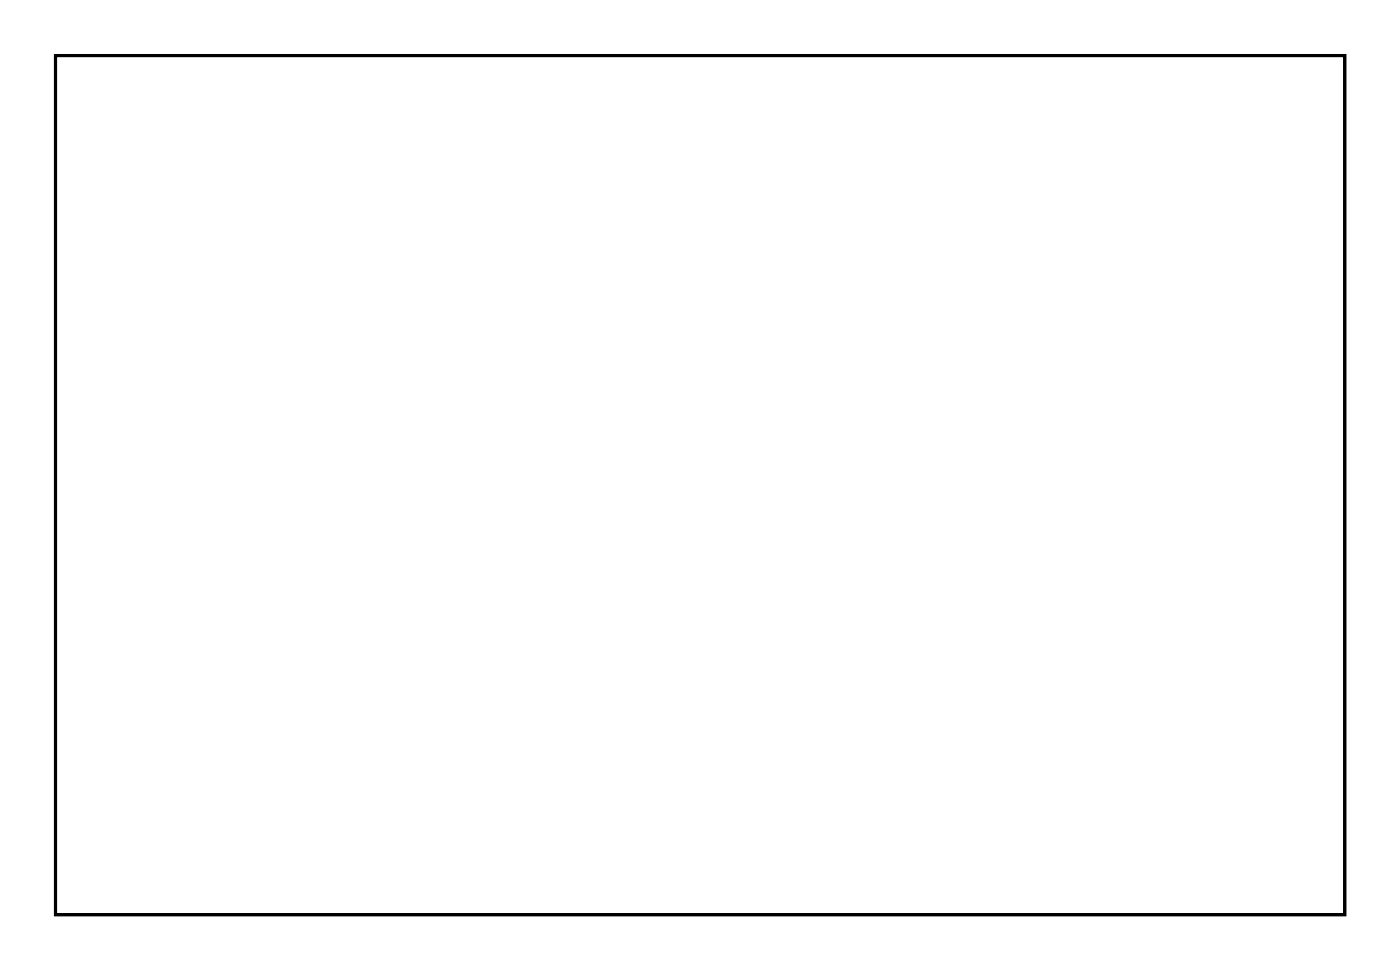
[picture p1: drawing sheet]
<svg xmlns="http://www.w3.org/2000/svg" width="92mm" height="63mm" viewBox="0 0 92 63" stroke-linecap="round" stroke-linejoin="round" font-family="sans-serif">
<path d="M3.6 3.6h84.5v56.3h-84.5z" fill="none" stroke="#000" stroke-width=".2"/>
<path d="M3.6 3.6v56.3h84.5v-56.3zM3.6 3.6h84.5v56.3h-84.5z" fill="#000"/>
<path d="M14.8 7.4h1.8v1.8h-1.8z" fill="#fff"/>
<path d="M14.8 7.4h1.8v1.8h-1.8z" fill="none" stroke="#fff" stroke-width=".76" stroke-linecap="butt"/>
<circle cx="15.7" cy="8.3" r=".91" fill="#fff"/>
<circle cx="15.7" cy="8.3" r=".91" fill="none" stroke="#fff" stroke-width=".76" stroke-linecap="butt"/>
<circle cx="8.1" cy="8.3" r=".91" fill="#fff"/>
<circle cx="8.1" cy="8.3" r=".91" fill="none" stroke="#fff" stroke-width=".76" stroke-linecap="butt"/>
<path d="M70.8 30.5h1.5v1.4h-1.5z" fill="#fff"/>
<path d="M70.8 30.5h1.5v1.4h-1.5z" fill="none" stroke="#fff" stroke-width=".76" stroke-linecap="butt"/>
<circle cx="71.6" cy="31.2" r=".74" fill="#fff"/>
<circle cx="71.6" cy="31.2" r=".74" fill="none" stroke="#fff" stroke-width=".76" stroke-linecap="butt"/>
<circle cx="74.1" cy="31.2" r=".74" fill="#fff"/>
<circle cx="74.1" cy="31.2" r=".74" fill="none" stroke="#fff" stroke-width=".76" stroke-linecap="butt"/>
<circle cx="76.6" cy="31.2" r=".74" fill="#fff"/>
<circle cx="76.6" cy="31.2" r=".74" fill="none" stroke="#fff" stroke-width=".76" stroke-linecap="butt"/>
<circle cx="79.2" cy="31.2" r=".74" fill="#fff"/>
<circle cx="79.2" cy="31.2" r=".74" fill="none" stroke="#fff" stroke-width=".76" stroke-linecap="butt"/>
<path d="M37.5 49.9h1.2v1.3h-1.2z" fill="#fff"/>
<path d="M37.5 49.9h1.2v1.3h-1.2z" fill="none" stroke="#fff" stroke-width=".76" stroke-linecap="butt"/>
<path d="M37.5 34.6h1.2v1.3h-1.2z" fill="#fff"/>
<path d="M37.5 34.6h1.2v1.3h-1.2z" fill="none" stroke="#fff" stroke-width=".76" stroke-linecap="butt"/>
<circle cx="50.8" cy="32.7" r=".64" fill="#fff"/>
<circle cx="50.8" cy="32.7" r=".64" fill="none" stroke="#fff" stroke-width=".76" stroke-linecap="butt"/>
<circle cx="38.1" cy="32.7" r=".64" fill="#fff"/>
<circle cx="38.1" cy="32.7" r=".64" fill="none" stroke="#fff" stroke-width=".76" stroke-linecap="butt"/>
<circle cx="50.8" cy="35.3" r=".64" fill="#fff"/>
<circle cx="50.8" cy="35.3" r=".64" fill="none" stroke="#fff" stroke-width=".76" stroke-linecap="butt"/>
<circle cx="38.1" cy="35.3" r=".64" fill="#fff"/>
<circle cx="38.1" cy="35.3" r=".64" fill="none" stroke="#fff" stroke-width=".76" stroke-linecap="butt"/>
<circle cx="50.8" cy="37.8" r=".64" fill="#fff"/>
<circle cx="50.8" cy="37.8" r=".64" fill="none" stroke="#fff" stroke-width=".76" stroke-linecap="butt"/>
<circle cx="38.1" cy="37.8" r=".64" fill="#fff"/>
<circle cx="38.1" cy="37.8" r=".64" fill="none" stroke="#fff" stroke-width=".76" stroke-linecap="butt"/>
<circle cx="50.8" cy="40.4" r=".64" fill="#fff"/>
<circle cx="50.8" cy="40.4" r=".64" fill="none" stroke="#fff" stroke-width=".76" stroke-linecap="butt"/>
<circle cx="38.1" cy="40.4" r=".64" fill="#fff"/>
<circle cx="38.1" cy="40.4" r=".64" fill="none" stroke="#fff" stroke-width=".76" stroke-linecap="butt"/>
<circle cx="50.8" cy="42.9" r=".64" fill="#fff"/>
<circle cx="50.8" cy="42.9" r=".64" fill="none" stroke="#fff" stroke-width=".76" stroke-linecap="butt"/>
<circle cx="38.1" cy="42.9" r=".64" fill="#fff"/>
<circle cx="38.1" cy="42.9" r=".64" fill="none" stroke="#fff" stroke-width=".76" stroke-linecap="butt"/>
<circle cx="50.8" cy="45.4" r=".64" fill="#fff"/>
<circle cx="50.8" cy="45.4" r=".64" fill="none" stroke="#fff" stroke-width=".76" stroke-linecap="butt"/>
<circle cx="38.1" cy="45.4" r=".64" fill="#fff"/>
<circle cx="38.1" cy="45.4" r=".64" fill="none" stroke="#fff" stroke-width=".76" stroke-linecap="butt"/>
<circle cx="50.8" cy="48" r=".64" fill="#fff"/>
<circle cx="50.8" cy="48" r=".64" fill="none" stroke="#fff" stroke-width=".76" stroke-linecap="butt"/>
<circle cx="38.1" cy="48" r=".64" fill="#fff"/>
<circle cx="38.1" cy="48" r=".64" fill="none" stroke="#fff" stroke-width=".76" stroke-linecap="butt"/>
<circle cx="50.8" cy="50.5" r=".64" fill="#fff"/>
<circle cx="50.8" cy="50.5" r=".64" fill="none" stroke="#fff" stroke-width=".76" stroke-linecap="butt"/>
<circle cx="38.1" cy="50.5" r=".64" fill="#fff"/>
<circle cx="38.1" cy="50.5" r=".64" fill="none" stroke="#fff" stroke-width=".76" stroke-linecap="butt"/>
<path d="M81 38.1h1.4v1.4h-1.4z" fill="#fff"/>
<path d="M81 38.1h1.4v1.4h-1.4z" fill="none" stroke="#fff" stroke-width=".76" stroke-linecap="butt"/>
<circle cx="81.7" cy="38.8" r=".74" fill="#fff"/>
<circle cx="81.7" cy="38.8" r=".74" fill="none" stroke="#fff" stroke-width=".76" stroke-linecap="butt"/>
<circle cx="84.3" cy="38.8" r=".74" fill="#fff"/>
<circle cx="84.3" cy="38.8" r=".74" fill="none" stroke="#fff" stroke-width=".76" stroke-linecap="butt"/>
<circle cx="28.4" cy="10.9" r=".7" fill="#fff"/>
<circle cx="28.4" cy="10.9" r=".7" fill="none" stroke="#fff" stroke-width=".76" stroke-linecap="butt"/>
<circle cx="25.8" cy="10.9" r=".7" fill="#fff"/>
<circle cx="25.8" cy="10.9" r=".7" fill="none" stroke="#fff" stroke-width=".76" stroke-linecap="butt"/>
<circle cx="23.3" cy="10.9" r=".7" fill="#fff"/>
<circle cx="23.3" cy="10.9" r=".7" fill="none" stroke="#fff" stroke-width=".76" stroke-linecap="butt"/>
<circle cx="79.2" cy="10.9" r=".67" fill="#fff"/>
<circle cx="79.2" cy="10.9" r=".67" fill="none" stroke="#fff" stroke-width=".79" stroke-linecap="butt"/>
<circle cx="80.4" cy="9" r=".67" fill="#fff"/>
<circle cx="80.4" cy="9" r=".67" fill="none" stroke="#fff" stroke-width=".79" stroke-linecap="butt"/>
<circle cx="81.7" cy="10.9" r=".67" fill="#fff"/>
<circle cx="81.7" cy="10.9" r=".67" fill="none" stroke="#fff" stroke-width=".79" stroke-linecap="butt"/>
<circle cx="81.7" cy="18.5" r=".7" fill="#fff"/>
<circle cx="81.7" cy="18.5" r=".7" fill="none" stroke="#fff" stroke-width=".76" stroke-linecap="butt"/>
<circle cx="81.7" cy="28.7" r=".7" fill="#fff"/>
<circle cx="81.7" cy="28.7" r=".7" fill="none" stroke="#fff" stroke-width=".76" stroke-linecap="butt"/>
<circle cx="63.9" cy="13.4" r=".72" fill="#fff"/>
<circle cx="63.9" cy="13.4" r=".72" fill="none" stroke="#fff" stroke-width=".69" stroke-linecap="butt"/>
<path d="M63.2 12.7h1.5v1.4h-1.5z" fill="#fff"/>
<path d="M63.2 12.7h1.5v1.4h-1.5z" fill="none" stroke="#fff" stroke-width=".69" stroke-linecap="butt"/>
<circle cx="61.4" cy="13.4" r=".72" fill="#fff"/>
<circle cx="61.4" cy="13.4" r=".72" fill="none" stroke="#fff" stroke-width=".69" stroke-linecap="butt"/>
<circle cx="58.9" cy="13.4" r=".72" fill="#fff"/>
<circle cx="58.9" cy="13.4" r=".72" fill="none" stroke="#fff" stroke-width=".69" stroke-linecap="butt"/>
<circle cx="57.7" cy="10.6" r=".81" fill="#fff"/>
<circle cx="57.7" cy="10.6" r=".81" fill="none" stroke="#fff" stroke-width=".67" stroke-linecap="butt"/>
<path d="M56.9 9.8h1.6v1.7h-1.6z" fill="#fff"/>
<path d="M56.9 9.8h1.6v1.7h-1.6z" fill="none" stroke="#fff" stroke-width=".67" stroke-linecap="butt"/>
<circle cx="61.4" cy="10.6" r=".81" fill="#fff"/>
<circle cx="61.4" cy="10.6" r=".81" fill="none" stroke="#fff" stroke-width=".67" stroke-linecap="butt"/>
<circle cx="65.1" cy="10.6" r=".81" fill="#fff"/>
<circle cx="65.1" cy="10.6" r=".81" fill="none" stroke="#fff" stroke-width=".67" stroke-linecap="butt"/>
<circle cx="43.4" cy="13.4" r=".6" fill="#fff"/>
<circle cx="43.4" cy="13.4" r=".6" fill="none" stroke="#fff" stroke-width=".65" stroke-linecap="butt"/>
<path d="M42.8 12.8h1.2v1.2h-1.2z" fill="#fff"/>
<path d="M42.8 12.8h1.2v1.2h-1.2z" fill="none" stroke="#fff" stroke-width=".65" stroke-linecap="butt"/>
<circle cx="38.5" cy="13.4" r=".6" fill="#fff"/>
<circle cx="38.5" cy="13.4" r=".6" fill="none" stroke="#fff" stroke-width=".65" stroke-linecap="butt"/>
</svg>
